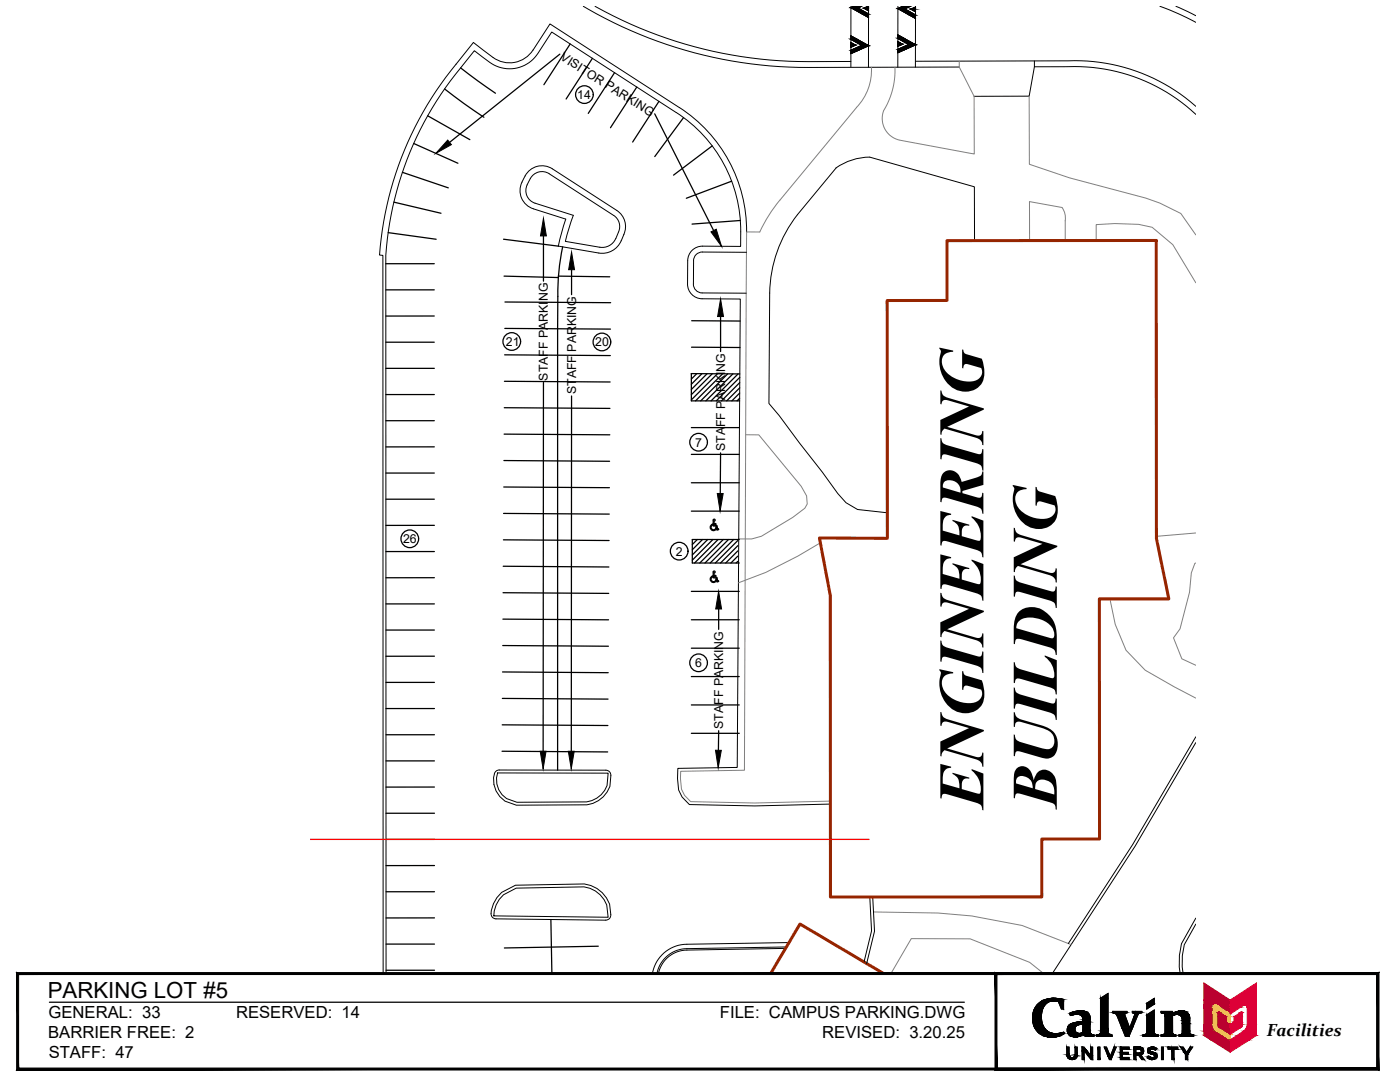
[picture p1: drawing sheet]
<svg xmlns="http://www.w3.org/2000/svg" width="279mm" height="216mm" viewBox="0 0 279 216" stroke-linecap="round" stroke-linejoin="round" font-family="sans-serif">
<defs><g id="words">
<g font-size="13">
<text x="196.3" y="161.2" transform="rotate(-90 196.3 161.2)">ENGINEERING</text>
<text x="210.9" y="161.2" transform="rotate(-90 210.9 161.2)">BUILDING</text>
</g>
<text font-size="4.4" x="9.5" y="199.1">PARKING LOT #5</text>
<text font-size="3.5" x="252.8" y="206.8">Facilities</text>
<g font-size="3.3">
<text x="9.7" y="203.1">GENERAL: 33</text>
<text x="47.1" y="203.1">RESERVED: 14</text>
<text x="143.7" y="203.1">FILE: CAMPUS PARKING.DWG</text>
<text x="9.6" y="207.1">BARRIER FREE: 2</text>
<text x="164.1" y="207.1">REVISED: 3.20.25</text>
<text x="9.7" y="211.1">STAFF: 47</text>
</g>
<g font-size="2.5">
<text x="111.7" y="11.8" transform="rotate(32 111.7 11.8)">VISITOR PARKING</text>
<text x="115.2" y="19.8">14</text>
<text x="101" y="69">21</text>
<text x="118.8" y="69.1">20</text>
<text x="109.3" y="76" transform="rotate(-90 109.3 76)">STAFF PARKING</text>
<text x="115" y="78.6" transform="rotate(-90 115 78.6)">STAFF PARKING</text>
<text x="138.7" y="89.1">7</text>
<text x="144.7" y="90" transform="rotate(-90 144.7 90)">STAFF PARKING</text>
<text x="80.4" y="108.4">26</text>
<text x="134.9" y="110.9">2</text>
<text x="138.7" y="133.1">6</text>
<text x="144.3" y="145.4" transform="rotate(-90 144.3 145.4)">STAFF PARKING</text>
</g>
</g></defs>
<!-- layer: CAMPUS MASTER PLAN - BASE|C-WALK -->
<path d="M173.9 13.4a10.7 10.7 0 0 1-2.9 8l-15.4 18.5a29.3 29.3 0 0 0-4 6.4h-2.6l-.4 107.4-12.8 .2v1.4l.2 2.2 .6 1.2 1.2 1.3 12.8 .2 15.1-.3M191.4 12.2v1.2l3 5.8v11.5l-14.1-2.6a4.5 4.5 0 0 1-3.2-7.3 15.4 15.4 0 0 0 1.5-7.4M205.4 19.2v13.6l8 2.7 15.2 4 2.8 1 4.3 2.1 2.9 4.3M205.5 48v-7.8l6.4 1.2 .5 .8 .2 .9v4.9M218.8 48v-3.2l3.7-.2 4.7 .2 2.7 .5 4.2 3.5 4.5 7.6M148.8 86.8h2.6l8.5 10.2 1.1 1.9 .1 1.7-.5 .8-2.4 1.8-6.2 3.8-2 .5h-2.6M163.7 108.3l-4.5 2.7-6.4 3.2-5.4 2.1M221.5 119.5l1.1 5.1 2.1 5.1 3.8 4 5.9 3.4 4.2 2.2M238.6 112.3l-.1 .1-.7 1.9-.4 3.9-1.9 7.3-1.3 1.8 1.7 4.2 2.7 1.2M238.6 106.4l-7.8 .6M174.3 182l12.9 .2 6.7 .6 10.1 1.9 9.8 3.8M177.8 194.3l4.1-7h11.7l11.9 4.7 2.8 2.3" fill="none" stroke="#808080" stroke-width=".2"/>
<!-- layer: CAMPUS MASTER PLAN - BASE|C-ROAD -->
<g fill="none" stroke="#000" stroke-width=".2">
<path d="M98.4 11.5l-3.9-3-3.5 4.3a67.7 67.7 0 0 0-15.3 38.1l.7 .1 .1 143.3M106.4 10a5.6 5.6 0 0 1-8 1.5M106.4 10l3.4-5.2 25.8 16.7M116.4 1.3a87.9 87.9 0 0 0 45 12.2l30-.1M118.8 1.3a86.9 86.9 0 0 0 42.6 11h8.4M169.8 7.2l3.5 1.9-3.5 1.6M169.8 7.8l2.2 1.3-2.2 .9M169.8 8.5l.9 .5-.9 .4M169.8 1.3v12M170.4 1.3l-.6 .2 3.5 2M171.9 1.3l-.8 .3 2.2 1.2M173.3 1.3l-.9 .3 .9 .5"/>
<path d="M173.3 1.3v12.1M179.2 7l3.5 1.9-3.5 1.6M179.2 7.7l2.2 1.2-2.2 1M179.2 8.3l.9 .5-.9 .4M179.2 1.3v12.1M180.2 1.3l-1 .4 3.5 2M181.7 1.3l-1.2 .5 2.2 1.2M182.7 12.2l29.7-.1a36.5 36.5 0 0 1 26.2 9.1M182.7 1.4l-.9 .4 .9 .5M182.7 1.3v12.1M206.4 12.2v1.1h6a35.4 35.4 0 0 1 26.2 9.5M206.4 13.3l-1 5.9h-11"/>
<path d="M231.5 1.3l3.8 1.5 3.3 1.7M234.7 1.3l3.9 1.8M104.8 35.1a4.3 4.3 0 0 0 .2 5.7l1.4 .9 6.5 2-1.5 5.4 8.1 1.4a4.1 4.1 0 0 0 4.5-2.5l.5-1.2M104.8 35.1a3.8 3.8 0 0 1 5.4-1.4l12.9 8.3M135.6 21.5a29.3 29.3 0 0 1 13.4 24.8M173.6 31.3a11.9 11.9 0 0 0-6.8 2.2l-7.7 9.3a26 26 0 0 0-5.5 15.7l-.1 22 2 2.4 4 5.5 4.6 5.8 3.1 4.3 1.6 1.8 2.3 1.4 6 .6M173.6 31.4l20.9 5.9v10.7M122.5 43a2.65 2.65 0 0 1 .9 3.3 4.1 4.1 0 0 1-2.1 2.8l-1 .3-.6-.1-6.9-1.1M122.5 43l-12.9-8.3a2.75 2.75 0 0 0-4.1 1.6 2.75 2.75 0 0 0 1.3 4.2l7.6 2.5-1.6 5.2M123.1 42a3.8 3.8 0 0 1 1.4 4.8M138.4 56.7a1.76 1.76 0 0 0 1.7 1.8h8.8M149 50.3h-8.8a1.76 1.76 0 0 0-1.8 1.7v4.7"/>
<path d="M99.3 154.2l22.1 .1-.3 2.5a5.1 5.1 0 0 1-4 3.2l-13.9 .1a4.5 4.5 0 0 1-3.9-5.9zM99.6 153.6a1 1 0 0 0-.9 .8M99.6 153.6l21.3 .1 .5 .1 .4 .4a5.3 5.3 0 0 1-4.7 6.4l-14.1 .1a5 5 0 0 1-4.3-6.3M238.6 148.2l-12.1 20.6-16.5 25.5M238.6 147l-12.6 21.5-12.8 19.8M100.1 178.1l2.8-1.5 13.7-.2a5.8 5.8 0 0 1 5.2 6.6 1 1 0 0 1-.9 .6l-21.9-.3-.7-.3a1.42 1.42 0 0 1-.2-1.3l.4-1.4 .7-1.2zM100.5 178.5l2.5-1.3 13.6-.2a5.5 5.5 0 0 1 4.8 6l-22.8-.2a5.7 5.7 0 0 1 1.9-4.3zM165.7 160.4l-15.1 .4-13-.3-1.5-1.5-.7-1.4-.2-2.2 .1-2.1 11.8-.2 .6-93.4-7.6-.1a2.93 2.93 0 0 1-2.9-2.9v-4.7a2.93 2.93 0 0 1 3-2.9l7.6 .1a29.1 29.1 0 0 0-6.6-21.2 27.6 27.6 0 0 0-6.2-5.5l-24.9-16.1-2.7 4.2a6.7 6.7 0 0 1-9.7 1.8l-3-2.3a79.8 79.8 0 0 0-10.1 14.3 65.9 65.9 0 0 0-7.6 26.6v143.3M173.6 179l.3 6.7-1.5 6.2M174.2 179l.3 6.8-1.5 6.5M156.8 189.2l-19.7 .4a5.8 5.8 0 0 0-5.7 4.7M156.9 189l-19.8 .3a6.1 6.1 0 0 0-6 5"/>
<path d="M157.5 188.1l-20.4 .3a7 7 0 0 0-6.9 5.9M238.6 184.4l-2.3 4.2a13.6 13.6 0 0 0-.4 4l.2 1.7M238.6 183.2l-2.8 5.1-.4 2.3-.1 2.4 .2 1.3"/>
</g>
<g fill="#000" stroke="#000" stroke-width=".2">
<path d="M169.8 7.2l1.2 .6h-1.2zM169.8 8.5l.9 .5h-.9zM169.8 9.1h.6l-.6 .3zM169.9 1.6h1.2l2.2 1.2zM171.4 1.3h.5l-.6 .2zM171.9 9.1h1.4l-2.1 .9zM172.4 1.6h.9v.5zM179.2 7l1.2 .7h-1.2zM179.2 8.9h.6l-.6 .3zM179.3 1.8h1.2l2.2 1.2zM181 1.3h.7l-1.1 .4zM181.3 8.9h1.4l-2.1 1z"/>
<path d="M182.1 1.7h.6v.1zM182.1 1.7l.6-.3v.3z"/>
<path d="M169.8 1.5h1.5l-.9-.2zM170.4 1.3h1l-.1 .2z"/>
<path d="M169.9 1.6l2.2 1.2h1.2zM172.1 2.8h1.2v.7z"/>
<path d="M169.8 9l.6 .1 .3-.1zM169.8 9l.6 .1h-.6z"/>
<path d="M169.8 7.8l3.4 1.3-2.2-1.3zM169.8 7.8l3.4 1.3h-1.2z"/>
<path d="M169.8 1.5h1.5zM169.8 1.5l1.3 .1z"/>
<path d="M169.8 10h1.4l.7-.9zM169.8 10h1.4l-1.4 .7z"/>
<path d="M172.4 1.6h.9v-.3zM173.3 1.3v.3z"/>
<path d="M172 9.1h1.3zM171.9 9.1h1.4z"/>
<path d="M179.2 1.7h1.4l-.4-.4zM180.2 1.3h.8l-.4 .4z"/>
<path d="M179.3 1.8l2.2 1.2h1.2zM181.5 3h1.2v.7z"/>
<path d="M179.2 8.3l.9 .5zM179.2 8.3l.9 .5h-.9z"/>
<path d="M179.2 8.8l.6 .1 .3-.1zM179.2 8.8l.6 .1h-.6z"/>
<path d="M179.2 7.7l3.4 1.2-2.2-1.2zM179.2 7.7l3.4 1.2h-1.2z"/>
<path d="M179.2 1.7h1.4zM179.2 1.7l1.3 .1z"/>
<path d="M179.2 9.9h1.4l.7-1zM179.2 9.9h1.4l-1.4 .6z"/>
<path d="M181.8 1.8h.9l-.6-.1zM181.8 1.8h.9v.5z"/>
<path d="M181.4 8.9h1.3zM181.3 8.9h1.4z"/>
</g>
<!-- layer: CAMPUS MASTER PLAN - BASE|C-BLDG -->
<path d="M189 48h41.7l.1 59.5 2.5 12h-13.9v47.9h-11.5v11.6h-42.2v-60.2l-2.2-11.5 13.6 .1-.1-47.4h12zM153.8 194.3l5.9-9.9 16.6 9.9" fill="none" stroke="#952500" stroke-width=".6"/>
<!-- layer: C-PARK -->
<g fill="none" stroke="#000" stroke-width=".25">
<path d="M88.7 17.7l3.9 3 4 2.7M91.9 13.5l7 5.1M111.7 10.8l-22 17.6M113.8 8.8l-5.3 8.1M118.2 11.6l-5.2 8.2M122.7 14.5l-5.3 8.1M127.1 17.4l-5.3 8.1M169.8 7.2l3.5 1.9-3.5 1.6M169.8 7.8l2.2 1.3-2.2 .9M169.8 8.5l.9 .5-.9 .4M170.4 1.3l-.6 .2 3.5 2M171.9 1.3l-.8 .3 2.2 1.2"/>
<path d="M173.3 1.3l-.9 .3 .9 .5M179.2 7l3.5 1.9-3.5 1.6M179.2 7.7l2.2 1.2-2.2 1M179.2 8.3l.9 .5-.9 .4M180.2 1.3l-1 .4 3.5 2M181.7 1.3l-1.2 .5 2.2 1.2M182.7 1.4l-.9 .4 .9 .5M80.3 34.4l9.2 3.1M82.6 28.6l8.8 4M85.4 23.1l8.4 4.8M130.7 22.7l11.7 23.3M131.5 20.2l-5.2 8.1"/>
<path d="M136.4 23.5l-5.7 7.7M142.1 29.1l-7.7 5.8M146 36.2l-9 3.4M77 52.6h9.7M77 57.8h9.7M77.5 46.4l9.5 1.3M78.6 40.3l9.4 2.3M100.5 47.7l10.9 1.4M100.6 55.1l10.9 .3M108.5 47.1v9M111.4 55.1l10.3 .1M112.3 49.3a44.6 44.6 0 0 0-1 9.8v94.6"/>
<path d="M114.1 53.8v5M147.8 44l-9.7 .7M77 78.7h9.7M77 73.5h9.7M77 68.3h9.7M86.7 63.1h-9.7M100.7 76.1l21.1 .1M100.7 70.8l21.1 .2M100.7 65.5l21.1 .2M100.8 60.3l21.1 .1M108.5 76.3l-.1 73.6M114.1 79l-.1 70.9"/>
<path d="M138 69.3h9.7M138 74.5v.1M138 64l9.7 .1M139.1 74.5l-1.1 1.1M140.1 74.6l-2.1 2.1M141.1 74.6l-3.1 3.1M142.2 74.6l-4.2 4.2M143.2 74.6l-5.2 5.2M143.8 63.2v6.9M144.2 74.6l-5.4 5.4M145.2 74.6l-5.4 5.4M146.3 74.6l-5.4 5.4"/>
<path d="M147.3 74.6l-5.4 5.4M147.6 79.5l-.5 .5M147.6 78.4l-1.5 1.6M147.6 76.3l-3.6 3.7M147.6 77.4l-2.6 2.6M147.6 75.3l-4.7 4.7M147.6 74.6l-9.6-.1v5.5h9.6M77 83.9h9.7M77 99.6h9.7M77 94.4h9.7M86.7 89.2h-9.7M100.5 97.2l21.1 .1"/>
<path d="M100.6 91.9l21.1 .1M100.6 86.6l21.1 .2M100.6 81.4l21.1 .1M138 96.3h9.5M138 90.7h9.5M138 85.3h9.5M143.8 90.4l-.1 8.1M77 110.1h9.7M86.7 115.3h-9.7M86.7 104.8h-9.7M100.4 118.3l21.1 .1M100.4 113l21.1 .1"/>
<path d="M100.5 107.7l21.1 .2M100.5 102.4l21.1 .2M138 118h9.5M138 102h9.5M139.2 107.7l-1 1M140.2 107.7l-2 2M141.2 107.7l-3 3M142.2 114.9a.64 .64 0 0 0-.3 1.1 .64 .64 0 0 0 1.1-.3l-.1-.2a.51 .51 0 0 1-.4 .6 .51 .51 0 0 1-.6-.4 .51 .51 0 0 1 .4-.6M142.2 114.9l.1 .2M142.3 104.7a.51 .51 0 0 0-.4 .6 .51 .51 0 0 0 .6 .4 .51 .51 0 0 0 .4-.5 .6 .6 0 0 1-.6 .7 .6 .6 0 0 1-.6-.7l.3-.5 .2-.1 .1 .1M142.3 107.7l-4.1 4.1M142.3 114.1v1.2l.7 .1 .1 .7 .3-.1v-.1h-.2l-.1-.7-.6-.1v-.2l.4 .1-.1-.2h-.3v-.5"/>
<path d="M142.3 114.1l.2-.2 .2 .1v.2l-.2 .1M142.4 103.7h.3v.2l-.2 .1v.4l.3 .1 .1 .1h-.4v.2l.6 .1 .1 .7 .2-.1v.2h-.3l-.1-.7-.7-.1zM143.3 107.7l-4.7 4.6M144.3 107.7l-4.6 4.6M145.4 107.7l-4.7 4.6M146.4 107.7l-4.7 4.6M147.2 112l-.3 .3M147.2 111l-1.3 1.3M147.2 109.9l-2.4 2.4M147.3 108.9l-3.5 3.4M147.3 107.8l-4.5 4.5M147.5 107.7h-9.3v4.6h9.3"/>
<path d="M77 136.2h9.7M77 125.7h9.7M77 120.5h9.7M86.7 130.9h-9.7M100.3 139.4l21 .1M100.3 134.1l21.1 .1M100.3 128.8l21.1 .1M100.4 123.5l21.1 .2M138 123.7h9.5M138 135h9.5M138 129.3h9.5M143.4 121.5v4.1"/>
<path d="M77 141.4h9.7M77 151.8h9.7M77 146.6h9.7M86.7 157l-9.7 .1M100.2 149.9l21.1 .1M100.2 144.6l21.1 .2M138 146.3h9.5M138 140.7h9.5M143.4 145.8v3.9M77 167.5h9.7M77 162.3h9.7M77 177.9h9.7"/>
<path d="M86.7 172.7h-9.7M77 193.6h9.7M77 188.4h9.7M86.7 183.2h-9.7M109.9 183.5l.2 10.8M119.4 188.8l-18.7 .4M119.5 194.1l-9.8 .2"/>
</g>
<g fill="#000" stroke="#000" stroke-width=".2">
<path d="M169.8 7.2l1.2 .6h-1.2zM169.8 8.5l.9 .5h-.9zM169.9 1.6h1.2l2.2 1.2zM171.4 1.3h.5l-.6 .2zM171.9 9.1h1.4l-2.1 .9zM172.4 1.6h.9v.5zM179.2 7l1.2 .7h-1.2zM179.2 8.3l.9 .5h-.9zM179.3 1.8h1.2l2.2 1.2zM181 1.3h.7l-1.1 .4zM182.7 1.4v.4zM89.4 28l.7 .9-3.1 1.7z"/>
<path d="M108.5 43.6l.5 3.5h-1.1zM114.1 50.3l.6 3.5h-1.2zM141.9 46.3l1-.6 1.1 3.4zM143.8 59.6l.6 3.6h-1.2zM143.2 98.5h1.1l-.6 3.5zM143.4 118l.6 3.5h-1.2zM107.8 149.9h1.2l-.6 3.5zM113.4 149.9h1.2l-.6 3.5zM142.8 149.7h1.2l-.7 3.5z"/>
<path d="M169.8 9v.4zM169.8 9h.9l-.9 .4z"/>
<path d="M169.8 1.5h1.5l-.9-.2zM170.4 1.3h1l-.1 .2z"/>
<path d="M169.9 1.6l2.2 1.2h1.2zM172.1 2.8h1.2v.7z"/>
<path d="M169.8 7.8l3.4 1.3-2.2-1.3zM169.8 7.8l3.4 1.3h-1.2z"/>
<path d="M169.8 1.5h1.5zM169.8 1.5l1.3 .1z"/>
<path d="M169.8 10h1.4l.7-.9zM169.8 10h1.4l-1.4 .7z"/>
<path d="M172.4 1.6h.9v-.3zM173.3 1.3v.3z"/>
<path d="M172 9.1h1.3zM171.9 9.1h1.4z"/>
<path d="M179.2 8.8v.4zM179.2 8.8h.9l-.9 .4z"/>
<path d="M179.2 9.9v.6zM179.2 9.9h1.4l-1.4 .6z"/>
<path d="M179.2 1.7h1.4l-.4-.4zM180.2 1.3h.8l-.4 .4z"/>
<path d="M179.3 1.8l2.2 1.2h1.2zM181.5 3h1.2v.7z"/>
<path d="M179.2 7.7l3.4 1.2-2.2-1.2zM179.2 7.7l3.4 1.2h-1.2z"/>
<path d="M179.2 1.7h1.4zM179.2 1.7l1.3 .1z"/>
<path d="M181.4 8.9h1.3zM181.3 8.9h1.4z"/>
<path d="M181.3 8.9l-.7 1 2.1-1zM179.2 9.9l2.1-1-.7 1z"/>
<path d="M181.8 1.8h.9v-.4zM181.8 1.8h.9v.5z"/>
</g>
<path d="M173.3 1.3v.3" fill="none" stroke="#000" stroke-width=".2"/>
<!-- layer: C-Lot Boundries -->
<path d="M61.9 167.5h111.6" fill="none" stroke="#f00" stroke-width=".25"/>
<!-- layer: C-PARK-TEXT -->
<g fill="none" stroke="#000" stroke-width=".25">
<circle cx="116.6" cy="18.9" r="1.76"/>
<circle cx="102.1" cy="68.1" r="1.76"/>
<circle cx="120.1" cy="68.2" r="1.76"/>
<circle cx="139.4" cy="88.2" r="1.76"/>
<circle cx="81.8" cy="107.5" r="1.76"/>
<circle cx="135.5" cy="110" r="1.76"/>
<circle cx="139.4" cy="132.3" r="1.76"/>
</g>
<!-- layer: A-TITL -->
<g fill="#000" stroke="#000" stroke-width=".2">
<path d="M210 199.2h.4zM219.6 199.2l1.5-1v1zM228.9 200.2l1.5-1v1zM209.5 207h.8zM212 206h.3zM213.6 204.4h4zM213.6 202.6h.3zM213.7 211.4h.5zM214.5 206.9h.4zM215.5 201.7h.4zM216.3 206.5h2zM219.6 206.3h1.6z"/>
<path d="M219.6 206.2h1.5zM228.7 206.3h1.8zM228.8 206.3h1.7zM228.9 200.2h1.5v.2zM229.8 208.9h.4zM230.4 210.5h.5zM228.9 202.5l1.5-1v1zM234 202.3h3.2zM235.7 201.7h.3z"/>
<path d="M207.7 199.9h1.6zM207.5 200h1.6z"/>
<path d="M207.8 199.8l1.5 .1 .3-.1zM207.7 199.9l.1-.1 1.5 .1z"/>
<path d="M207.9 199.8h1.8zM207.8 199.8h1.8z"/>
<path d="M207.9 199.8h1.9zM207.9 199.8h1.8z"/>
<path d="M208 199.7h2.1zM207.9 199.8h1.9z"/>
<path d="M208 199.7h2.3zM208 199.7h2.3z"/>
<path d="M208 199.7h2.3zM208 199.7h2.1z"/>
<path d="M210.3 199.7h2zM210.3 199.7h2z"/>
<path d="M210 199.2h.8zM209.8 199.2h1z"/>
<path d="M209.8 199.2h1.1zM209.7 199.2h1.2z"/>
<path d="M209.7 199.2l1.6 .1zM209.5 199.3h1.8z"/>
<path d="M209.5 199.3h1.9zM209.4 199.3h2z"/>
<path d="M209.4 199.3h2.4zM209.2 199.3h2.6z"/>
<path d="M209.2 199.3h2.7zM209 199.3h2.9z"/>
<path d="M209 199.3l3.2 .1zM208.8 199.4h3.4z"/>
<path d="M208.8 199.4l3.5 .1zM208.6 199.5h3.7z"/>
<path d="M208.6 199.5h3.7zM208.6 199.5h3.7z"/>
<path d="M208.6 199.5l3.7 .1zM208.3 199.6h4z"/>
<path d="M208.3 199.6l4 .1v-.1zM208.1 199.7l.2-.1 4 .1z"/>
<path d="M208.1 199.7h4.2zM208 199.7h4.3z"/>
<path d="M210.3 199.7h2zM210.3 199.7h2z"/>
<path d="M210.6 199.7l1.7 .1zM210.6 199.7l1.7 .1z"/>
<path d="M210.9 199.8l1.4 .1zM210.9 199.8l1.4 .1z"/>
<path d="M211.2 199.9l1.1 1.4v-1.4zM211.2 199.9l1.1 1.4h-.5z"/>
<path d="M219.6 199.2l1.5 6.3v-6.3zM219.6 199.2l1.5 6.3h-1.5z"/>
<path d="M3.7 213.1l-.4 .4 271.5-.4zM3.3 213.5l271.5-.4 .4 .4zM274.8 194.5v18.6l.4 .4zM274.8 194.5l.4-.4v19.4zM3.7 194.5h271.1l.4-.4zM3.3 194.1h271.9l-271.5 .4zM3.3 194.1l.4 19v-18.6zM3.3 194.1l.4 19-.4 .4z"/>
<path d="M199 213.1l-.4 .4 76.2-.4zM198.6 213.5l76.2-.4 .4 .4zM274.8 194.5v18.6l.4 .4zM274.8 194.5l.4-.4v19.4zM199 194.5h75.8l.4-.4zM198.6 194.1h76.6l-76.2 .4zM198.6 194.1l.4 19v-18.6zM198.6 194.1l.4 19-.4 .4z"/>
<path d="M206.1 202.5l1.7 .2v-.2zM206.1 202.5l1.7 .2h-1.7z"/>
<path d="M206.1 202.7l1.7 .2v-.2zM206.1 202.7l1.7 .2h-1.7z"/>
<path d="M206.1 202.9l1.7 .1v-.1zM206.1 202.9l1.7 .1h-1.7z"/>
<path d="M206.1 203l1.7 .2v-.2zM206.1 203l1.7 .2h-1.7z"/>
<path d="M206.1 203.2l1.8 .2-.1-.2zM206.1 203.2l1.8 .2h-1.8z"/>
<path d="M206.1 203.4l1.8 .2v-.2zM206.1 203.4l1.8 .2h-1.8z"/>
<path d="M206.1 202.3l1.7 .2 .1-.2zM206.1 202.3l1.7 .2h-1.7z"/>
<path d="M206.1 203.6l1.8 .2v-.2zM206.1 203.6l1.8 .2h-1.8z"/>
<path d="M206.2 202.1l1.7 .2v-.2zM206.2 202.1l1.7 .2h-1.8z"/>
<path d="M206.2 202h1.7zM206.2 202l1.7 .1z"/>
<path d="M206.1 203.8l1.9 .2-.1-.2zM206.1 203.8l1.9 .2h-1.9z"/>
<path d="M206.1 204l1.9 .2v-.2zM206.1 204l1.9 .2h-1.8z"/>
<path d="M206.3 201.8l1.6 .2 .1-.2zM206.3 201.8l1.6 .2h-1.7z"/>
<path d="M206.3 201.7h1.7zM206.3 201.7l1.7 .1z"/>
<path d="M206.2 204.2l1.9 .1-.1-.1zM206.2 204.2l1.9 .1h-1.9z"/>
<path d="M206.4 201.5l1.6 .2v-.2zM206.4 201.5l1.6 .2h-1.7z"/>
<path d="M206.2 204.3l1.9 .2v-.2zM206.2 204.3l1.9 .2h-1.8z"/>
<path d="M206.4 201.4l1.6 .1 .1-.1zM206.4 201.4l1.6 .1h-1.6z"/>
<path d="M206.3 204.5l1.9 .2-.1-.2zM206.3 204.5l1.9 .2h-1.9z"/>
<path d="M206.5 201.2l1.6 .2 .1-.2zM206.5 201.2l1.6 .2h-1.7z"/>
<path d="M206.6 201.1h1.6zM206.6 201.1l1.6 .1z"/>
<path d="M206.3 204.7l1.9 .1zM206.3 204.7l1.9 .1z"/>
<path d="M206.4 204.8l1.9 .1-.1-.1zM206.4 204.8l1.9 .1h-1.9z"/>
<path d="M206.7 200.9l1.5 .2 .1-.2zM206.7 200.9l1.5 .2h-1.6z"/>
<path d="M206.4 204.9l2 .2-.1-.2zM206.4 204.9l2 .2h-1.9z"/>
<path d="M206.7 200.8h1.6zM206.7 200.8l1.6 .1z"/>
<path d="M206.5 205.1h2zM206.5 205.1h2z"/>
<path d="M206.5 205.1l2.1 .2-.1-.2zM206.5 205.1l2.1 .2h-1.9z"/>
<path d="M206.9 200.6l1.4 .2 .2-.2zM206.9 200.6l1.4 .2h-1.6z"/>
<path d="M206.9 200.6h1.6zM206.9 200.6h1.6z"/>
<path d="M206.7 205.3l1.9 .1zM206.7 205.3l1.9 .1z"/>
<path d="M207.1 200.4l1.4 .2 .1-.2zM207.1 200.4l1.4 .2h-1.6z"/>
<path d="M206.7 205.4l2.1 .2-.2-.2zM206.7 205.4l2.1 .2h-2z"/>
<path d="M207.1 200.4h1.6zM207.1 200.4h1.5z"/>
<path d="M207.2 200.3l1.5 .1 .1-.1zM207.1 200.4l.1-.1 1.5 .1z"/>
<path d="M206.8 205.6h2.1zM206.8 205.6h2.1z"/>
<path d="M207.3 200.2h1.5zM207.2 200.3h1.6z"/>
<path d="M206.9 205.6l2.1 .1zM206.9 205.6l2.1 .1z"/>
<path d="M207 205.7l2.3 .2-.3-.2zM207 205.7l2.3 .2h-2.2z"/>
<path d="M207.5 200.1l1.3 .1 .3-.1zM207.3 200.2l.2-.1 1.3 .1z"/>
<path d="M207.5 200h1.6zM207.5 200.1h1.6z"/>
<path d="M207.1 205.9h2.2zM207.1 205.9h2.2z"/>
<path d="M207.1 205.9l2.5 .1-.3-.1zM207.1 205.9l2.5 .1h-2.3z"/>
<path d="M209.5 207h.8zM209.7 207h.6z"/>
<path d="M207.3 206l2.5 .1zM207.3 206l2.5 .1z"/>
<path d="M207.4 206.1l2.6 .1zM207.4 206.1l2.6 .1z"/>
<path d="M207.4 206.2h2.7zM207.4 206.2h2.7z"/>
<path d="M207.5 206.2h2.9zM207.5 206.2h2.9z"/>
<path d="M207.5 206.2h3.2zM207.5 206.2h3.2z"/>
<path d="M209.3 206.9h1.3zM209.3 206.9l1 .1z"/>
<path d="M209.1 206.9h1.6zM209.1 206.9h1.5z"/>
<path d="M209 206.9h1.9zM209 206.9h1.7z"/>
<path d="M208.7 206.8h2.4zM208.7 206.8l2.2 .1z"/>
<path d="M208.6 206.8h2.6zM208.6 206.8h2.5z"/>
<path d="M208.4 206.7h3.1zM208.4 206.7l2.8 .1z"/>
<path d="M208.3 206.7h3.2zM208.3 206.7h3.2z"/>
<path d="M208 206.6l3.5 .1 .3-.1zM208 206.6l3.5 .1h-3.2z"/>
<path d="M207.8 206.4l4 .2 .3-.2zM207.8 206.4l4 .2h-3.8zM208 206.6h3.8zM208 206.6h3.8z"/>
<path d="M207.7 206.4h4.4zM207.7 206.4h4.4z"/>
<path d="M212 206l.3 .1zM211.8 206.1h.5z"/>
<path d="M211.8 206.1l.5 .1zM211.5 206.2h.8z"/>
<path d="M211.5 206.2h.9zM211.1 206.2h1.3z"/>
<path d="M211.1 206.2h1.3zM210.8 206.2h1.6z"/>
<path d="M210.8 206.2h1.6zM210.7 206.2h1.7z"/>
<path d="M207.5 206.2l4.6 .2 .3-.2zM207.5 206.2l4.6 .2h-4.4z"/>
<path d="M212.9 208.9l.5 1.6v-1.6zM212.9 208.9l.5 1.6h-.5z"/>
<path d="M212.9 210.5h.5zM212.9 210.5h.5z"/>
<path d="M212.9 210.5l.5 .1zM212.9 210.5l.5 .1z"/>
<path d="M212.9 210.6l.5 .1zM212.9 210.6l.5 .1z"/>
<path d="M212.9 210.7h.5zM212.9 210.7h.5z"/>
<path d="M212.9 210.7l.6 .1zM212.9 210.7l.6 .1z"/>
<path d="M213 210.8l.5 .1zM213 210.8l.5 .1z"/>
<path d="M213 210.9h.6zM213 210.9h.6z"/>
<path d="M213 210.9l.6 .1zM213 210.9l.6 .1z"/>
<path d="M213.1 211h.7zM213.1 211h.7z"/>
<path d="M213.7 211.4h.4zM213.8 211.4h.3z"/>
<path d="M213.1 211h.8zM213.1 211h.8z"/>
<path d="M213.1 211h.8zM213.1 211h.8z"/>
<path d="M213.6 202.5h.4zM213.6 202.5l.3 .1z"/>
<path d="M213.1 211h.9zM213.1 211h.9z"/>
<path d="M213.6 202.5h.7zM213.6 202.5h.4z"/>
<path d="M213.6 211.4h.7zM213.6 211.4h.6z"/>
<path d="M213.5 211.3h.9zM213.5 211.3l.8 .1z"/>
<path d="M214.5 206.9h.3zM214.5 206.9h.3z"/>
<path d="M213.4 211.3h1.1zM213.4 211.3h1z"/>
<path d="M213 205.3h1.5zM213 205.3h1.5z"/>
<path d="M213 205.3l1.5 .2v-.2zM213 205.3l1.5 .2h-1.5zM213 205.5h1.5zM213 205.5h1.5z"/>
<path d="M213 205.5l1.6 .2-.1-.2zM213 205.5l1.6 .2h-1.6z"/>
<path d="M214.5 210.6h.5zM214.5 210.6h.5z"/>
<path d="M213 205.1l1.5 .2 .1-.2zM213 205.1l1.5 .2h-1.5z"/>
<path d="M213 205.1h1.6zM213 205.1h1.6z"/>
<path d="M213.3 211.2h1.3zM213.3 211.2l1.2 .1z"/>
<path d="M213 205.7h1.6zM213 205.7h1.6z"/>
<path d="M213 205.7l1.6 .1v-.1zM213 205.7l1.6 .1h-1.6z"/>
<path d="M213.6 202.4h1zM213.6 202.4l.7 .1z"/>
<path d="M213.1 204.9l1.5 .2v-.2zM213.1 204.9l1.5 .2h-1.6z"/>
<path d="M213.3 211.2h1.3zM213.3 211.2h1.3z"/>
<path d="M213 205.8h1.6zM213 205.8h1.6z"/>
<path d="M213 205.8l1.7 .1zM213 205.8l1.7 .1z"/>
<path d="M213.2 204.8h1.5zM213.2 204.8l1.4 .1h-1.5zM213.1 204.9h1.5zM213.1 204.9h1.5z"/>
<path d="M213.2 204.8h1.5zM213.2 204.8h1.5z"/>
<path d="M213 205.9l1.7 .1zM213 205.9l1.7 .1z"/>
<path d="M213.2 211.1h1.5zM213.2 211.1l1.4 .1z"/>
<path d="M213.2 204.8h1.5zM213.2 204.8h1.5z"/>
<path d="M213.1 206h1.7zM213.1 206h1.7z"/>
<path d="M213.1 211h1.7zM213.1 211l1.6 .1z"/>
<path d="M214.1 211h.7zM214 211h.8z"/>
<path d="M213.1 206l1.8 .1zM213.1 206l1.8 .1z"/>
<path d="M214.2 211h.6zM214.1 211h.7z"/>
<path d="M213.3 204.7h1.5zM213.3 204.7l1.4 .1z"/>
<path d="M214.3 210.9l.5 .1zM214.3 210.9l.5 .1z"/>
<path d="M214.3 211h.5zM214.2 211h.6z"/>
<path d="M213.3 204.6h1.6zM213.3 204.6l1.5 .1z"/>
<path d="M213.1 206.1h1.8zM213.1 206.1h1.8z"/>
<path d="M214.4 210.9h.5zM214.3 210.9h.5z"/>
<path d="M213.3 204.6h1.6zM213.3 204.6h1.6z"/>
<path d="M213.1 206.1h1.9zM213.1 206.1h1.9z"/>
<path d="M214.5 210.8h.4zM214.5 210.8l.4 .1h-.5z"/>
<path d="M214.5 210.8h.4zM214.5 210.8h.4z"/>
<path d="M213.6 202.4h1.3zM213.6 202.4h1z"/>
<path d="M214.5 210.7h.5zM214.5 210.7l.4 .1z"/>
<path d="M213.1 206.1l2 .1zM213.1 206.1l2 .1z"/>
<path d="M214.6 208.9l.4 1.6v-1.6zM214.6 208.9l.4 1.6h-.4z"/>
<path d="M214.6 210.5l.4 .1v-.1zM214.6 210.5l.4 .1h-.5z"/>
<path d="M214.5 210.6l.5 .1v-.1zM214.5 210.6l.5 .1h-.5z"/>
<path d="M214.3 206.9h.7zM214.3 206.9h.6z"/>
<path d="M214.3 206.9h.8zM214.3 206.9h.7z"/>
<path d="M213.1 206.2h2.1zM213.1 206.2h2.1z"/>
<path d="M213.4 204.5h1.7zM213.4 204.5l1.5 .1h-1.6z"/>
<path d="M213.4 204.5h1.7zM213.4 204.5h1.7z"/>
<path d="M213.2 206.2h2.1zM213.2 206.2h2.1z"/>
<path d="M214 206.8h1.3zM214 206.8l1.1 .1z"/>
<path d="M213.5 204.5h1.8zM213.4 204.5h1.7z"/>
<path d="M213.2 206.2h2.2zM213.2 206.2h2.2z"/>
<path d="M213.9 206.8h1.4zM213.9 206.8h1.4z"/>
<path d="M213.9 206.8h1.5zM213.9 206.8h1.4z"/>
<path d="M213.5 204.4h2zM213.5 204.5h1.8z"/>
<path d="M213.7 206.7h1.9zM213.7 206.7l1.7 .1z"/>
<path d="M213.7 206.7h1.9zM213.7 206.7h1.9z"/>
<path d="M213.6 206.6h2.1zM213.6 206.6l2 .1z"/>
<path d="M213.6 204.4h2.2zM213.5 204.4h2z"/>
<path d="M213.4 206.5h2.5zM213.4 206.5l2.3 .1z"/>
<path d="M215.5 201.7h.5zM215.3 201.7h.7z"/>
<path d="M215.3 201.7h.8zM215.2 201.7h.9z"/>
<path d="M213.3 206.4l2.6 .1 .1-.1zM213.3 206.4l2.6 .1h-2.5zM213.4 206.5h2.5zM213.4 206.5h2.5z"/>
<path d="M213.6 204.4h2.5zM213.6 204.4h2.2z"/>
<path d="M215.2 201.7l1.1 .1zM214.9 201.8h1.4zM214.9 201.8h1.4zM214.9 201.8h1.4z"/>
<path d="M213.3 206.4h2.8zM213.3 206.4h2.7z"/>
<path d="M214.9 201.8h1.6zM214.7 201.8h1.8z"/>
<path d="M216 208.9l.9 .8-.6-.8zM216 208.9l.9 .8h-.9z"/>
<path d="M216 209.7l.4 1.7v-1.7zM216 209.7l.4 1.7h-.4z"/>
<path d="M214.7 201.8h1.9zM214.6 201.8h2z"/>
<path d="M214.6 201.8l2.1 .1zM214.4 201.9h2.3z"/>
<path d="M214.4 201.9h2.4zM214.2 201.9h2.6z"/>
<path d="M214.2 201.9l2.7 .1zM214 202h2.9z"/>
<path d="M216.4 209.7l1.2 .9-.7-.9zM216.4 209.7l1.2 .9h-.5z"/>
<path d="M214 202l3 .1zM213.8 202.1h3.2z"/>
<path d="M213.8 202.1h3.3zM213.7 202.1h3.4z"/>
<path d="M213.7 202.1l3.5 .1zM213.5 202.2h3.7z"/>
<path d="M213.5 202.2h3.7zM213.5 202.2h3.7z"/>
<path d="M213.5 202.2l3.8 .2-.1-.2zM213.5 202.2l3.8 .2h-3.8z"/>
<path d="M213.5 202.4h3.8zM213.5 202.4h3.8z"/>
<path d="M214.9 202.4h2.4zM214.9 202.4h2.4z"/>
<path d="M215.2 202.4h2.2zM215.2 202.4h2.2z"/>
<path d="M215.4 202.4l2 .1zM215.4 202.4l2 .1z"/>
<path d="M215.6 202.5h1.8zM215.6 202.5h1.8z"/>
<path d="M215.6 202.5l1.8 .1zM215.6 202.5l1.8 .1z"/>
<path d="M215.7 202.6h1.8zM215.7 202.6h1.8z"/>
<path d="M215.8 202.6l1.7 .1zM215.8 202.6l1.7 .1z"/>
<path d="M215.8 202.7l1.7 .1v-.1zM215.8 202.7l1.7 .1h-1.6z"/>
<path d="M215.9 202.8h1.6zM215.9 202.8h1.6z"/>
<path d="M215.9 202.8l1.6 .1v-.1zM215.9 202.8l1.6 .1h-1.5z"/>
<path d="M216 202.9l1.6 .1zM216 202.9l1.6 .1z"/>
<path d="M216.1 205.8l1.5 .2-.1-.2zM216.1 205.8l1.5 .2h-1.5z"/>
<path d="M216 203l1.6 .1zM216 203l1.6 .1z"/>
<path d="M216 203.1l1.6 .2v-.2zM216 203.1l1.6 .2h-1.5z"/>
<path d="M216.1 205.6l1.4 .2 .1-.2zM216.1 205.6l1.4 .2h-1.4z"/>
<path d="M216.1 203.9h1.5zM215.7 203.9h1.9z"/>
<path d="M215.7 203.9h1.9zM215.4 203.9h2.2z"/>
<path d="M215.4 203.9l2.2 .1zM215 204h2.6z"/>
<path d="M215 204h2.6zM214.7 204h2.9z"/>
<path d="M214.7 204h2.9zM214.5 204h3.1z"/>
<path d="M214.5 204l3.1 .1zM214.2 204.1h3.4z"/>
<path d="M214.2 204.1l3.4 .1zM214 204.2h3.6z"/>
<path d="M214 204.2l3.6 .1v-.1zM213.7 204.3l.3-.1 3.6 .1z"/>
<path d="M213.7 204.3l3.9 .1zM213.6 204.4h4zM213.6 204.4h4z"/>
<path d="M216.1 204.4l1.5 1.2v-1.2zM216.1 204.4l1.5 1.2h-1.5z"/>
<path d="M216.1 206h1.5zM216.1 206h1.5z"/>
<path d="M216.1 203.3h1.5zM216.1 203.3h1.5z"/>
<path d="M216.1 203.3l1.5 .2v-.2zM216.1 203.3l1.5 .2h-1.5z"/>
<path d="M216.1 203.5l1.5 .4v-.4zM216.1 203.5l1.5 .4h-1.5z"/>
<path d="M216.1 206l1.5 .1zM216 206.1h1.6z"/>
<path d="M216 206.1h1.6zM215.9 206.1h1.7z"/>
<path d="M215.9 206.1l1.7 .1zM215.8 206.2h1.8z"/>
<path d="M215.8 206.2h1.8zM215.8 206.2h1.8z"/>
<path d="M215.8 206.2h1.8zM215.6 206.2h2z"/>
<path d="M215.6 206.2h2zM215.5 206.2h2.1z"/>
<path d="M215.5 206.2h2.1zM215.4 206.2h2.2z"/>
<path d="M213.2 206.2h4.5zM213.2 206.2h4.5z"/>
<path d="M213.2 206.2l4.5 .1zM213.2 206.2l4.5 .1z"/>
<path d="M213.2 206.3h4.5zM213.2 206.3h4.5z"/>
<path d="M213.2 206.3h4.6zM213.2 206.3h4.6z"/>
<path d="M213.2 206.3l4.6 .1zM213.2 206.3l4.6 .1z"/>
<path d="M216.1 206.4h1.7zM216.1 206.4h1.7z"/>
<path d="M216.1 206.4h1.8zM216.1 206.4h1.8z"/>
<path d="M216.2 206.4h1.8zM216.2 206.4h1.8z"/>
<path d="M216.2 206.4l1.8 .1zM216.2 206.4l1.8 .1z"/>
<path d="M216.2 206.5h2zM216.2 206.5h2z"/>
<path d="M217.6 208.9l.5 1.7v-1.7zM217.6 208.9l.5 1.7h-.5z"/>
<path d="M217.1 210.6l1 .8v-.8zM217.1 210.6l1 .8h-.3z"/>
<path d="M216.2 206.5h2.1zM216.2 206.5h2.1zM216.3 206.5h2z"/>
<path d="M216.3 206.5l2 .1zM216.3 206.5l2 .1z"/>
<path d="M216.4 206.6l1.9 .1zM216.4 206.6l1.9 .1z"/>
<path d="M216.5 206.7h1.8zM216.5 206.7h1.8z"/>
<path d="M216.7 206.7l1.6 .1zM216.7 206.7l1.6 .1z"/>
<path d="M216.8 206.8h1.5zM216.8 206.8h1.5z"/>
<path d="M219.1 208.9l.4 2.5v-2.5zM219.1 208.9l.4 2.5h-.4z"/>
<path d="M220.4 208.9l1.2 1.9-.8-1.9zM220.4 208.9l1.2 1.9h-.5z"/>
<path d="M219.6 205.5l1.5 .2v-.2zM219.6 205.5l1.5 .2h-1.5z"/>
<path d="M219.6 205.7l1.5 .5v-.5zM219.6 205.7l1.5 .5h-1.5zM219.6 206.2h1.5zM219.6 206.2h1.5z"/>
<path d="M219.6 206.2h1.5zM219.6 206.2h1.5zM219.6 206.2h1.5z"/>
<path d="M219.6 206.2h1.6zM219.6 206.2h1.6z"/>
<path d="M219.6 206.2h1.6zM219.6 206.2h1.6z"/>
<path d="M219.6 206.2l1.6 .1zM219.6 206.2l1.6 .1zM219.6 206.3h1.6zM219.6 206.3h1.6z"/>
<path d="M219.6 206.3h1.6zM219.6 206.3h1.6z"/>
<path d="M219.6 206.3h1.6zM219.6 206.3h1.6z"/>
<path d="M219.6 206.3h1.6zM219.6 206.3h1.6zM219.6 206.3h1.6z"/>
<path d="M219.6 206.3h1.6zM219.6 206.3h1.6zM219.5 206.3h1.7zM219.5 206.3h1.7z"/>
<path d="M219.5 206.3h1.7zM219.5 206.3h1.7z"/>
<path d="M219.5 206.3h1.8zM219.5 206.3h1.8z"/>
<path d="M219.5 206.3h1.8zM219.5 206.3h1.8z"/>
<path d="M219.5 206.3l1.8 .1zM219.5 206.4h1.8z"/>
<path d="M219.5 206.4l2.5 .1-.7-.1zM218.8 206.5l.7-.1 2.5 .1z"/>
<path d="M218.8 206.5l3.2 .3v-.3zM218.8 206.5l3.2 .3h-3.2z"/>
<path d="M221.1 210.8l.6 .6 .3-.6zM221.1 210.8l.6 .6h-.3z"/>
<path d="M222.3 208.9l-.3 1.9 .8-1.9zM222.3 208.9l-.3 1.9h-.4z"/>
<path d="M223.6 209.4l.4 .6v-.6zM223.6 209.4l.4 .6h-.4z"/>
<path d="M223.6 210.4l.4 .6v-.6zM223.6 210.4l.4 .6h-.4z"/>
<path d="M222.6 202.2h1.8zM222.6 202.2h1.8z"/>
<path d="M222.6 202.2h1.8zM222.6 202.2h1.8z"/>
<path d="M222.7 202.2l1.7 .1zM222.7 202.2l1.7 .1z"/>
<path d="M222.7 202.3h1.7zM222.7 202.3h1.7z"/>
<path d="M222.7 202.3l1.7 .1zM222.7 202.3l1.7 .1z"/>
<path d="M222.6 202.2h1.8zM222.6 202.2h1.8z"/>
<path d="M222.8 202.4h1.7zM222.8 202.4h1.7z"/>
<path d="M222.8 202.4l1.7 .1zM222.8 202.4l1.7 .1z"/>
<path d="M222.8 202.5l2.6 2.6-.9-2.6zM222.8 202.5l2.6 2.6h-1.5z"/>
<path d="M222.1 201.8l2.8 .3v-.3zM222.1 201.8l2.8 .3h-2.8z"/>
<path d="M222.1 202.1l2.3 .1 .5-.1zM222.1 202.1l2.3 .1h-1.8z"/>
<path d="M223.6 210l1.6 .4v-.4zM223.6 210l1.6 .4h-1.6z"/>
<path d="M223.6 208.9l1.8 .5v-.5zM223.6 208.9l1.8 .5h-1.8z"/>
<path d="M223.6 211l1.8 .4v-.4zM223.6 211l1.8 .4h-1.8z"/>
<path d="M223.9 205.1l1.4 1.7 .7-1.7zM223.9 205.1l1.4 1.7h-.7z"/>
<path d="M226.3 209.4l.4 .8v-.8zM226.3 209.4l.4 .8h-.4z"/>
<path d="M226.3 210.5l.4 .9v-.9zM226.3 210.5l.4 .9h-.4z"/>
<path d="M226.5 202.5l-.5 2.6 1.1-2.6zM226.5 202.5l-.5 2.6h-.6z"/>
<path d="M226.5 202.4h.6zM226.5 202.4l.6 .1z"/>
<path d="M226.5 202.4h.7zM226.5 202.4h.6z"/>
<path d="M226.5 202.3h.7zM226.5 202.3l.7 .1z"/>
<path d="M226.5 202.3h.8zM226.5 202.3h.7z"/>
<path d="M226.5 202.2h.8zM226.5 202.2l.8 .1z"/>
<path d="M226.5 202.2h.8zM226.5 202.2h.8z"/>
<path d="M226.5 202.2h.8zM226.5 202.2h.8z"/>
<path d="M226.3 208.9h1.3zM226.3 208.9h1.3z"/>
<path d="M226.3 208.9l1.4 .1zM226.3 208.9l1.4 .1z"/>
<path d="M226.3 210.5h1.4zM226.3 210.5h1.4z"/>
<path d="M226.3 209h1.6zM226.3 209h1.6z"/>
<path d="M227.2 210.5l1.2 .9-.7-.9zM227.2 210.5l1.2 .9h-.5z"/>
<path d="M226.3 210.4h1.5zM226.3 210.4l1.4 .1z"/>
<path d="M226.3 209l1.7 .1zM226.3 209l1.7 .1z"/>
<path d="M226 201.8l1.9 .3v-.3zM226 201.8l1.9 .3h-1.9z"/>
<path d="M226 202.1l1.3 .1 .6-.1zM226 202.1l1.3 .1z"/>
<path d="M226.3 210.3h1.7zM226.3 210.3l1.5 .1z"/>
<path d="M226.3 209.1l1.8 .1zM226.3 209.1l1.8 .1h-1.8z"/>
<path d="M226.3 210.2l1.7 .1 .1-.1zM226.3 210.2l1.7 .1h-1.7z"/>
<path d="M226.3 209.2l1.8 .2v-.2zM226.3 209.2l1.8 .2h-1.8z"/>
<path d="M227.4 210.1l.7 .1zM226.7 210.2h1.4z"/>
<path d="M226.3 210.2h1.8zM226.3 210.2h1.8z"/>
<path d="M227.5 210.1h.6zM227.4 210.1h.7z"/>
<path d="M227.6 210.1h.5zM227.5 210.1h.6z"/>
<path d="M227.4 209.4h.8zM227.4 209.4h.8z"/>
<path d="M227.6 210.1h.5zM227.6 210.1h.5z"/>
<path d="M227.5 209.4h.7zM227.5 209.4h.7z"/>
<path d="M227.5 209.4h.7zM227.5 209.4h.7z"/>
<path d="M227.6 210.1h.6zM227.6 210.1h.5z"/>
<path d="M227.6 209.4l.6 .1zM227.6 209.4l.6 .1z"/>
<path d="M227.7 210h.5zM227.7 210l.5 .1z"/>
<path d="M227.7 209.5h.5zM227.7 209.5h.5z"/>
<path d="M227.7 209.9l.5 .1zM227.7 209.9l.5 .1z"/>
<path d="M227.7 210h.5zM227.7 210h.5z"/>
<path d="M227.7 209.5h.5zM227.7 209.5h.5z"/>
<path d="M227.7 209.5l.5 .1zM227.7 209.5l.5 .1z"/>
<path d="M227.8 209.6h.4zM227.8 209.6h.4z"/>
<path d="M227.8 209.9h.4zM227.8 209.9h.4z"/>
<path d="M227.8 209.6l.4 .1zM227.8 209.6l.4 .1z"/>
<path d="M227.8 209.7h.4zM227.8 209.7h.4z"/>
<path d="M227.8 209.7l.4 .1zM227.8 209.7l.4 .1z"/>
<path d="M227.8 209.8h.4zM227.8 209.8h.4z"/>
<path d="M227.8 209.8h.4zM227.8 209.8l.4 .1z"/>
<path d="M228.9 200.2v.2h1.5zM228.9 200.4h1.5l-1.5 .9z"/>
<path d="M229.2 210.8l.2 .1zM229.2 210.8l.2 .1h-.2z"/>
<path d="M229.2 210.9h.4zM229.2 210.9h.4h-.5z"/>
<path d="M229.1 209.5l.4 .1zM229.1 209.5l.4 .1z"/>
<path d="M229.1 209.6h.4zM229.1 209.6h.4z"/>
<path d="M229.1 209.6h.4zM229.1 209.6h.4z"/>
<path d="M229.1 209.6l.4 .1zM229.1 209.6l.4 .1z"/>
<path d="M229.1 209.7h.4zM229.1 209.7h.4z"/>
<path d="M229.1 209.7h.5zM229.1 209.7h.5z"/>
<path d="M229.1 209.5h.5zM229.1 209.5h.4z"/>
<path d="M229.1 209.7l.5 .1zM229.1 209.7l.5 .1z"/>
<path d="M229.1 209.4h.5zM229.1 209.4h.5z"/>
<path d="M229.1 209.4h.5zM229.1 209.4l.5 .1z"/>
<path d="M229.1 209.8h.5zM229.1 209.8h.5z"/>
<path d="M229.1 209.8h.5zM229.1 209.8h.5z"/>
<path d="M229.1 210.9l.7 .1zM229.1 210.9l.7 .1zM229 211h.8zM229 211h.8z"/>
<path d="M229.1 209.4h.5zM229.1 209.4h.5z"/>
<path d="M229.1 209.8h.6zM229.1 209.8h.6z"/>
<path d="M229.1 209.4h.6zM229.1 209.4h.5z"/>
<path d="M229.1 209.8l.6 .1zM229.1 209.8l.6 .1z"/>
<path d="M229.1 209.3h.6zM229.1 209.3l.6 .1z"/>
<path d="M229.1 209.9h.7zM229.1 209.9h.7z"/>
<path d="M229.1 209.3h.7zM229.1 209.3h.6z"/>
<path d="M229.1 209.3h.7zM229.1 209.3h.7z"/>
<path d="M229.1 209.9h.7zM229.1 209.9h.7z"/>
<path d="M229 211l.9 .1zM229 211l.9 .1z"/>
<path d="M229.1 209.9h.9zM229.1 209.9h.9z"/>
<path d="M229.1 209.3h.8zM229.1 209.3h.7z"/>
<path d="M229 211.1h1zM229 211.1h1z"/>
<path d="M230 208.9h.2zM229.8 208.9h.4zM229.8 208.9h.4z"/>
<path d="M229.1 209.9l1.2 .1zM229.1 209.9l1.2 .1z"/>
<path d="M229.7 211.4h.4zM229.7 211.4h.2z"/>
<path d="M229.7 211.4h.4zM229.7 211.4h.4z"/>
<path d="M229.8 208.9l.6 .1zM229.6 209h.8z"/>
<path d="M229.2 210h1.1zM229.2 210h1.1z"/>
<path d="M229.2 210l1.3 .1zM229.2 210l1.3 .1z"/>
<path d="M229.5 211.4h.8zM229.5 211.4h.6z"/>
<path d="M229.5 211.4h.8zM229.5 211.4h.8z"/>
<path d="M228.9 202.5l1.5 3.7v-3.7zM228.9 202.5l1.5 3.7h-1.6z"/>
<path d="M228.8 206.2h1.6zM228.8 206.2h1.6z"/>
<path d="M228.8 206.2h1.6zM228.8 206.2h1.6z"/>
<path d="M228.8 206.2h1.6zM228.8 206.2h1.6z"/>
<path d="M228.8 206.2h1.6zM228.8 206.2h1.6z"/>
<path d="M228.8 206.2h1.6zM228.8 206.2h1.6z"/>
<path d="M228.8 206.2h1.6zM228.8 206.2h1.6z"/>
<path d="M228.8 206.2l1.6 .1zM228.8 206.2l1.6 .1z"/>
<path d="M228.8 206.3h1.6zM228.8 206.3h1.6z"/>
<path d="M228.8 206.3h1.6zM228.8 206.3h1.6zM228.8 206.3h1.6zM228.8 206.3h1.6z"/>
<path d="M228.8 206.3h1.7zM228.8 206.3h1.7zM228.8 206.3h1.7z"/>
<path d="M229.6 209h.8zM229.6 209h.8z"/>
<path d="M229.6 209l1 .1zM229.4 209.1h1.2z"/>
<path d="M228.8 206.3h1.7zM228.8 206.3h1.7zM228.7 206.3h1.8z"/>
<path d="M228.7 206.3l1.8 .1zM228.7 206.4h1.8z"/>
<path d="M229.2 210.1h1.3zM229.2 210.1h1.3z"/>
<path d="M229.3 211.3h1.2zM229.3 211.3l1 .1z"/>
<path d="M229.3 211.3h1.2zM229.3 211.3h1.2z"/>
<path d="M229.3 210.1l1.3 .1zM229.3 210.1l1.3 .1z"/>
<path d="M228.7 206.4h1.8zM228.7 206.4h1.8z"/>
<path d="M228.7 206.4l2.5 .1-.7-.1zM228 206.5l.7-.1 2.5 .1z"/>
<path d="M230.4 209.5l.2 .1zM230.4 209.5h.2z"/>
<path d="M229.3 210.2h1.3zM229.3 210.2h1.3z"/>
<path d="M229.4 209.1h1.2zM229.4 209.1h1.2z"/>
<path d="M229.3 210.2h1.4zM229.3 210.2h1.4z"/>
<path d="M229.4 209.1l1.3 .1zM229.3 209.2h1.4z"/>
<path d="M229.2 211.2h1.5zM229.2 211.2h1.5z"/>
<path d="M229.2 211.2l1.3 .1 .2-.1zM229.2 211.2l1.3 .1z"/>
<path d="M230.3 209.4h.4zM230.3 209.4l.3 .1z"/>
<path d="M229.4 210.2h1.3zM229.4 210.2h1.3z"/>
<path d="M229.5 210.2h1.2zM229.5 210.2h1.2z"/>
<path d="M230.1 209.3h.6zM230.1 209.3l.6 .1z"/>
<path d="M229.6 210.2l1.2 .1zM229.6 210.2l1.2 .1z"/>
<path d="M229.9 209.3h.8zM229.9 209.3h.8z"/>
<path d="M230 209.3h.7zM230 209.3h.7z"/>
<path d="M229.3 209.2h1.5zM229.3 209.2h1.5z"/>
<path d="M229 211.1l1.7 .1 .1-.1zM229 211.1l1.7 .1z"/>
<path d="M230.1 211h.7zM230 211.1h.8z"/>
<path d="M229.2 209.2h1.6zM229.2 209.2l1.5 .1h-1.6z"/>
<path d="M229.9 210.3h.9zM229.9 210.3h.9z"/>
<path d="M229.9 210.3l.9 .1zM229.9 210.3l.9 .1z"/>
<path d="M230.2 211h.6zM230.1 211h.7z"/>
<path d="M229.2 209.2h1.6zM229.2 209.2h1.6z"/>
<path d="M230.2 211h.6zM230.2 211h.6z"/>
<path d="M230.3 211h.5zM230.2 211h.6z"/>
<path d="M230.3 211h.5zM230.3 211h.5z"/>
<path d="M230.2 210.4h.6zM230.2 210.4h.6z"/>
<path d="M230.2 210.4l.7 .1zM230.2 210.4l.7 .1z"/>
<path d="M230.4 210.9h.4zM230.4 210.9l.4 .1z"/>
<path d="M230.3 210.5h.6zM230.3 210.5h.6z"/>
<path d="M230.4 210.9h.5zM230.4 210.9h.4z"/>
<path d="M230.3 210.5h.6zM230.3 210.5h.6zM230.4 210.5h.5z"/>
<path d="M230.4 210.9h.5zM230.4 210.9h.5z"/>
<path d="M230.4 210.5l.5 .1zM230.4 210.5l.5 .1z"/>
<path d="M230.4 210.8h.5zM230.4 210.8l.5 .1z"/>
<path d="M230.4 210.6h.5zM230.4 210.6h.5z"/>
<path d="M230.4 210.6l.5 .1zM230.4 210.6l.5 .1z"/>
<path d="M230.4 210.7l.5 .1zM230.4 210.7l.5 .1z"/>
<path d="M230.4 210.8h.5zM230.4 210.8h.5z"/>
<path d="M230.4 210.8h.5zM230.4 210.8h.5z"/>
<path d="M230.4 210.7h.5zM230.4 210.7h.5z"/>
<path d="M228 206.5l3.2 .3v-.3zM228 206.5l3.2 .3h-3.2z"/>
<path d="M231.8 208.9l.4 2.5v-2.5zM231.8 208.9l.4 2.5h-.4z"/>
<path d="M231.7 201.8l2.3 .3v-.3zM231.7 201.8l2.3 .3h-2.3z"/>
<path d="M231.7 202.1l2.3 .2v-.2zM231.7 202.1l2.3 .2h-1.6z"/>
<path d="M232.4 202.3h1.6zM232.4 202.3h1.6z"/>
<path d="M232.4 202.3h1.6zM232.4 202.3h1.6z"/>
<path d="M232.4 202.3h1.6zM232.4 202.3h1.6z"/>
<path d="M232.5 202.7l1.5 3.5v-3.5zM232.5 202.7l1.5 3.5h-1.5z"/>
<path d="M232.5 206.2h1.5zM232.5 206.2h1.5z"/>
<path d="M232.5 206.2h1.5zM232.5 206.2h1.5z"/>
<path d="M232.5 206.2h1.5zM232.5 206.2h1.5z"/>
<path d="M232.5 206.2h1.5zM232.5 206.2h1.5z"/>
<path d="M232.5 206.2l1.5 .1zM232.5 206.2l1.5 .1z"/>
<path d="M232.5 206.3h1.5zM232.5 206.3h1.5z"/>
<path d="M232.5 206.3h1.6zM232.5 206.3h1.6z"/>
<path d="M232.4 206.3h1.7zM232.4 206.3h1.7z"/>
<path d="M232.4 206.3h1.7zM232.4 206.3h1.7zM232.4 206.3h1.7zM232.4 206.3h1.7z"/>
<path d="M232.4 206.3h1.7zM232.4 206.3h1.7z"/>
<path d="M232.4 206.3h1.7zM232.4 206.3h1.7z"/>
<path d="M232.4 206.3h1.7zM232.4 206.3h1.7z"/>
<path d="M232.4 206.3l1.7 .1zM232.4 206.3l1.7 .1z"/>
<path d="M232.4 206.4h1.7zM232.3 206.4h1.8z"/>
<path d="M232.3 206.4h1.8zM232.3 206.4h1.8z"/>
<path d="M232.3 206.4l2.4 .1-.6-.1zM231.7 206.5l.6-.1 2.4 .1z"/>
<path d="M232.5 202.6l1.5 .1 .2-.1zM232.5 202.6l1.5 .1h-1.5z"/>
<path d="M233.9 209.4l.4 2v-2zM233.9 209.4l.4 2h-.4z"/>
<path d="M232.5 202.5h2zM232.5 202.5l1.7 .1z"/>
<path d="M232.5 202.4h2.2zM232.5 202.4l2 .1z"/>
<path d="M231.7 206.5l3 .3v-.3zM231.7 206.5l3 .3h-3z"/>
<path d="M232.5 202.4h2.4zM232.5 202.4h2.2z"/>
<path d="M233.1 208.9l2 .5v-.5zM233.1 208.9l2 .5h-2z"/>
<path d="M235.7 201.7h.4zM235.5 201.7h.6z"/>
<path d="M235.6 208.9l1.2 1.1-.7-1.1zM235.6 208.9l1.2 1.1h-.5z"/>
<path d="M235.5 201.7h.7zM235.4 201.7h.8z"/>
<path d="M235.4 201.7l1 .1zM235.2 201.8h1.2z"/>
<path d="M235.2 201.8h1.2zM235.1 201.8h1.3z"/>
<path d="M235.1 201.8l1.5 .1zM234.8 201.9h1.8z"/>
<path d="M234.8 201.9h1.8zM234.8 201.9h1.8z"/>
<path d="M234.8 201.9l2 .1zM234.6 202l.2-.1 2 .1z"/>
<path d="M234.6 202h2.2zM234.5 202h2.3z"/>
<path d="M234.5 202l2.5 .1-.2-.1zM234.3 202.1l.2-.1 2.5 .1z"/>
<path d="M234.3 202.1h2.7zM234.3 202.1h2.7z"/>
<path d="M234.3 202.1l2.9 .2-.2-.2zM234 202.3l.3-.2 2.9 .2zM234 202.3h3.2z"/>
<path d="M236.6 210.4l.4 1v-1zM236.6 210.4l.4 1h-.4z"/>
<path d="M234 202.3h3.2zM234 202.3h3.2z"/>
<path d="M232.4 202.3h4.8zM232.4 202.3h4.8z"/>
<path d="M232.4 202.3h4.8zM232.4 202.3h4.8z"/>
<path d="M232.5 202.3l4.7 .1zM232.5 202.3l4.7 .1z"/>
<path d="M232.5 202.4h4.7zM232.5 202.4h4.7z"/>
<path d="M232.5 202.4h4.7zM232.5 202.4h4.7z"/>
<path d="M232.5 202.4h4.7zM232.5 202.4h4.7z"/>
<path d="M234.9 202.4h2.4zM234.9 202.4h2.4z"/>
<path d="M235.1 202.4h2.2zM235.1 202.4h2.2z"/>
<path d="M235.2 202.4l2.1 .1zM235.2 202.4l2.1 .1zM235.3 202.5h2zM235.3 202.5h2z"/>
<path d="M235.3 202.5h2zM235.3 202.5h2z"/>
<path d="M235.4 202.5h1.9zM235.4 202.5h1.9z"/>
<path d="M235.4 202.5l1.9 .1zM235.4 202.5l1.9 .1z"/>
<path d="M236.3 210l.7 .4 .3-.4zM236.3 210l.7 .4h-.4z"/>
<path d="M235.5 202.6h1.8zM235.5 202.6h1.8z"/>
<path d="M235.6 202.6l1.8 .1zM235.6 202.6l1.8 .1z"/>
<path d="M235.6 202.7h1.8zM235.6 202.7h1.8z"/>
<path d="M235.7 202.7l1.7 .1zM235.7 202.7l1.7 .1z"/>
<path d="M235.7 202.8l1.7 .1zM235.7 202.8l1.7 .1z"/>
<path d="M235.8 202.9h1.6zM235.8 202.9h1.6z"/>
<path d="M235.8 202.9l1.6 .1zM235.8 202.9l1.6 .1z"/>
<path d="M235.8 203l1.6 .1v-.1zM235.8 203l1.6 .1h-1.5z"/>
<path d="M235.9 203.1l1.5 .1v-.1zM235.9 203.1l1.5 .1h-1.5z"/>
<path d="M235.9 203.2l1.5 .1v-.1zM235.9 203.2l1.5 .1h-1.5z"/>
<path d="M235.9 203.3l1.5 .4v-.4zM235.9 203.3l1.5 .4h-1.5z"/>
<path d="M235.9 203.7l1.5 .5v-.5zM235.9 203.7l1.5 .5h-1.5z"/>
<path d="M235.9 204.2l1.5 1.5v-1.5zM235.9 204.2l1.5 1.5h-1.5z"/>
<path d="M235.9 205.7l1.5 .2v-.2zM235.9 205.7l1.5 .2h-1.5z"/>
<path d="M235.9 205.9l1.6 .3-.1-.3zM235.9 205.9l1.6 .3h-1.6z"/>
<path d="M235.9 206.2h1.6zM235.9 206.2h1.6z"/>
<path d="M235.9 206.2h1.6zM235.9 206.2h1.6zM235.9 206.2h1.6zM235.9 206.2h1.6z"/>
<path d="M235.9 206.2l1.6 .1zM235.9 206.2l1.6 .1z"/>
<path d="M235.9 206.3h1.6zM235.9 206.3h1.6z"/>
<path d="M235.9 206.3h1.6zM235.9 206.3h1.6z"/>
<path d="M235.9 206.3h1.6zM235.9 206.3h1.6zM235.9 206.3h1.6zM235.9 206.3h1.6z"/>
<path d="M235.9 206.3h1.6zM235.9 206.3h1.6zM235.9 206.3h1.6zM235.9 206.3h1.6z"/>
<path d="M235.9 206.3h1.7zM235.9 206.3h1.7z"/>
<path d="M235.9 206.3h1.7zM235.9 206.3h1.7z"/>
<path d="M235.9 206.3l1.7 .1zM235.9 206.3l1.7 .1z"/>
<path d="M235.8 206.4h1.8zM235.8 206.4h1.8z"/>
<path d="M235.8 206.4h1.9zM235.8 206.4h1.9z"/>
<path d="M235.8 206.4l2.4 .1-.5-.1zM235.3 206.5l.5-.1 2.4 .1z"/>
<path d="M237.5 208.9l-.2 1.1 .7-1.1zM237.5 208.9l-.2 1.1h-.5z"/>
<path d="M235.3 206.5l2.9 .3v-.3zM235.3 206.5l2.9 .3h-2.9z"/>
</g>
<g fill="none" stroke="#000" stroke-width=".2">
<path d="M207.9 199.8l-.3 .1a3.4 3.4 0 0 0-1.5 2.4M209.8 199.8a2.89 2.89 0 0 0-2 3.2M209.8 199.8l1.4 .1M210.3 199.2l1.9 .2 .1 1.9h-.5l-.6-1.4M210.3 199.2l-1.4 .2-1 .4M211.2 199.9h.1M206.1 202.3a3.8 3.8 0 0 0 5.1 4.5M207.8 203l.2 1.2M208 204.2a2.98 2.98 0 0 0 4.3 1.7l.1 .3-1.2 .6M213.2 204.8a1.36 1.36 0 0 0 .8 2M213.4 204.5l-.2 .3M213.8 204.3l-.4 .2"/>
<path d="M214 206.8l1.1 .1M214.6 210.5a.6 .6 0 0 1-.6 .5 .6 .6 0 0 1-.6-.5v-1.6h-.5v1.6a1.06 1.06 0 0 0 1 .9 1.06 1.06 0 0 0 1.1-.8v-1.7h-.4v1.6M214.7 204.7l.6-.2 .8-.1v1.6a.93 .93 0 0 1-1.3 0 .93 .93 0 0 1-.1-1.3zM216 208.9h.3l1.3 1.7v-1.7h.5v2.5h-.3l-1.4-1.7v1.7h-.4zM217.3 202.4l.2 .2M217.3 202.4a3.2 3.2 0 0 0-3.8-.2l.1 .4 .9-.2a1.18 1.18 0 0 1 1.3 .2 1.18 1.18 0 0 1 .3 1.3l-1.4 .1-.9 .3M217.5 202.6l.1 3.6M217.6 206.2l.7 .3M218.3 206.5v.3h-1.5l-.7-.4-1 .5M219.1 208.9h.4v2.5h-.4zM220.4 208.9h.4l.8 1.9 .7-1.9h.5l-1.1 2.5h-.3zM221.1 206.2l.2 .2 .7 .1v.3h-3.2v-.3l.8-.3v-7l1.5-1v8"/>
<path d="M222.6 202.2l.2 .3 1.8 4.3h.7l1.9-4.5M222.6 202.2l-.5-.1v-.3h2.8v.3l-.5 .1 1 2.9 1.1-2.9-.5-.1v-.3h1.9v.3l-.6 .1M223.6 208.9h1.8v.5h-1.4v.6h1.2v.4h-1.2v.6h1.4v.4h-1.8zM226.7 209.4h.7a.39 .39 0 0 1 .4 .4 .39 .39 0 0 1-.4 .3l-.7 .1zM227.3 202.2l-.1 .1M227.7 210.5a.79 .79 0 0 0 .5-.9 .79 .79 0 0 0-.8-.7h-1.1v2.5h.4v-.9h.5l.7 .9h.5l-.7-.9M228.9 202.5l1.5-1v4.7l.1 .1 .7 .2v.3h-3.2v-.3l.8-.3zM228.9 200.2l1.5-1v1.2l-1.5 .9zM229.8 209.3l.8 .3 .2-.4a1.04 1.04 0 0 0-1.7 .5 1.32 1.32 0 0 0 1.1 .7l.2 .3-.2 .3M229.8 209.3l-.3 .3 .1 .2a1.29 1.29 0 0 1 1.3 .9 1.07 1.07 0 0 1-.8 .7 1.07 1.07 0 0 1-1.1-.4l.3-.3 .5 .3h.4M231.8 208.9h.4v2.5h-.4zM232.5 206.2v-3.8l-.8-.3v-.3h2.3v.5a2.21 2.21 0 0 1 3.3 .2l.1 .7 .1 3 .1 .2 .6 .1v.3h-2.9v-.3l.6-.2"/>
<path d="M233.1 208.9h2v.5h-.8v2h-.4v-2h-.8zM235.1 202.4l-.5 .1-.6 .2v3.5l.7 .3v.3h-3v-.3l.7-.1 .1-.2M235.1 202.4l.3 .1M235.4 202.5l.3 .3 .2 .5M235.6 208.9h.5l.7 1.1 .7-1.1h.5l-1 1.5v1h-.4v-1zM235.9 203.3v3"/>
</g>
<g fill="#b8002e" stroke="#b8002e" stroke-width=".2">
<path d="M240.3 196.1l5.2 3.4h-5.2z"/>
<path d="M242.8 200.6h2.7v.4z"/>
<path d="M240.3 206.6h3.9l1.3 .9z"/>
<path d="M243.2 202h.1z"/>
<path d="M243.3 205l2.2 .1z"/>
<path d="M240.3 199.5l5.2 1v-1zM240.3 199.5l5.2 1h-5.2z"/>
<path d="M242.6 200.5h2.9zM242.6 200.5h2.9z"/>
<path d="M240.3 200.5h2.2zM240.3 200.5h2.3z"/>
<path d="M242.6 200.5l2.9 .1zM242.6 200.5l2.9 .1z"/>
<path d="M240.3 200.5h2.2zM240.3 200.5l2.2 .1z"/>
<path d="M242.7 200.6h2.8zM242.7 200.6h2.8z"/>
<path d="M240.3 200.6h2.2zM240.3 200.6h2.1z"/>
<path d="M240.3 200.6h2.1zM240.3 200.6h2z"/>
<path d="M240.3 200.6h2zM240.3 200.6l1.9 .1z"/>
<path d="M240.3 200.7h1.9zM240.3 200.7l1.9 .1z"/>
<path d="M240.3 200.8h1.9zM240.3 200.8l1.8 .1z"/>
<path d="M240.3 200.9h1.8zM240.3 200.9h1.8z"/>
<path d="M242.8 200.6l.7 .4h2zM243.5 201h2v1.3z"/>
<path d="M240.3 200.9h1.8zM240.3 200.9l1.8 .1z"/>
<path d="M240.3 201l1.8 3.4v-3.4zM240.3 201l1.8 3.4h-1.8z"/>
<path d="M240.3 204.4l1.8 .2v-.2zM240.3 204.4l1.8 .2h-1.8z"/>
<path d="M240.3 204.6l1.9 .3-.1-.3zM240.3 204.6l1.9 .3h-1.9z"/>
<path d="M240.3 204.9l2 .2-.1-.2zM240.3 204.9l2 .2h-2z"/>
<path d="M240.3 205.1l2.1 .2-.1-.2zM240.3 205.1l2.1 .2h-2.1z"/>
<path d="M240.3 205.3l2.2 .2-.1-.2zM240.3 205.3l2.2 .2h-2.2z"/>
<path d="M240.3 205.5l2.4 .1-.2-.1zM240.3 205.5l2.4 .1h-2.4z"/>
<path d="M240.3 205.6l2.6 .2-.2-.2zM240.3 205.6l2.6 .2h-2.6z"/>
<path d="M240.3 205.8l3.9 .8-1.3-.8zM240.3 205.8l3.9 .8h-3.9z"/>
<path d="M240.3 206.6l1.3 .9h3.9zM241.6 207.5h3.9v2.5z"/>
<path d="M243.2 202h.1zM243.2 202h.1z"/>
<path d="M243.2 202h.1zM243.2 202h.1zM243.2 202h.1zM243.2 202h.1z"/>
<path d="M243.2 202h.2zM243.1 202h.3z"/>
<path d="M243.1 202h.3zM243.1 202h.3z"/>
<path d="M243.1 202l.4 .1zM243.1 202l.4 .1z"/>
<path d="M243.1 202.1h.4zM243.1 202.1h.4z"/>
<path d="M243.1 202.1h.5zM243.1 202.1h.5z"/>
<path d="M243.1 202.1l.5 .1zM243.1 202.1l.5 .1z"/>
<path d="M243.1 202.2l1.6 .7-1.1-.7zM243.1 202.2l1.6 .7h-1.6z"/>
<path d="M243.1 202.9l1.6 1v-1zM243.1 202.9l1.6 1h-1.6z"/>
<path d="M243.1 203.9l2.4 .5-.8-.5zM243.1 203.9l2.4 .5h-2.4z"/>
<path d="M243.1 204.4h2.4zM243.1 204.4h2.4z"/>
<path d="M243.1 204.4l2.4 .2v-.2zM243.1 204.4l2.4 .2h-2.4z"/>
<path d="M243.1 204.6l2.4 .1v-.1zM243.1 204.6l2.4 .1h-2.4z"/>
<path d="M243.1 204.7l2.4 .1v-.1zM243.1 204.7l2.4 .1h-2.3z"/>
<path d="M243.2 204.8l2.3 .1v-.1zM243.2 204.8l2.3 .1h-2.3z"/>
<path d="M243.2 204.9l2.3 .1zM243.2 204.9l2.3 .1z"/>
<path d="M243.3 205l2.2 .1zM243.4 205.1h2.1v1.3z"/>
</g>
<g fill="#ffbf00" stroke="#ffbf00" stroke-width=".2">
<path d="M242.5 200.5h.1z"/>
<path d="M244.7 202.9h.8v1z"/>
<path d="M242.9 205.8h1.6l1 .6z"/>
<path d="M242.5 200.5l.2 .1zM242.5 200.6h.2z"/>
<path d="M242.5 200.6h.2zM242.5 200.6h.2z"/>
<path d="M242.5 200.6h.3zM242.4 200.6h.4z"/>
<path d="M242.4 200.6h.4zM242.4 200.6h.4z"/>
<path d="M242.4 200.6h.5zM242.3 200.6h.6z"/>
<path d="M242.3 200.6l.7 .1zM242.2 200.7h.8z"/>
<path d="M242.2 200.7l.9 .1zM242.2 200.7l.9 .1z"/>
<path d="M242.2 200.8l1 .1zM242.2 200.8l1 .1z"/>
<path d="M242.1 200.9h1.2zM242.1 200.9h1.2z"/>
<path d="M242.1 200.9l1.4 .1zM242.1 200.9l1.4 .1z"/>
<path d="M242.1 201l2.8 1-1.4-1zM242.1 201l2.8 1h-2.8z"/>
<path d="M243.2 202h1.7zM243.2 202h1.7z"/>
<path d="M242.1 202h1.1zM242.1 202h1.1zM242.1 202h1.1zM242.1 202h1.1z"/>
<path d="M243.3 202h1.6zM243.3 202h1.6z"/>
<path d="M242.1 202h1.1zM242.1 202h1.1z"/>
<path d="M243.3 202h1.7zM243.3 202h1.7z"/>
<path d="M242.1 202h1.1zM242.1 202h1.1z"/>
<path d="M242.1 202h1.1zM242.1 202h1z"/>
<path d="M242.1 202h1zM242.1 202h1z"/>
<path d="M242.1 202h1zM242.1 202l1 .1z"/>
<path d="M242.1 202.1h1zM242.1 202.1h1z"/>
<path d="M242.1 202.1h1zM242.1 202.1h1z"/>
<path d="M242.1 202.1l1 .1zM242.1 202.1l1 .1z"/>
<path d="M243.3 202l2.2 .3-.5-.3zM243.3 202l2.2 .3h-1.6z"/>
<path d="M243.9 202.3l1.6 .6v-.6zM243.9 202.3l1.6 .6h-.8z"/>
<path d="M244.7 202.9v1h.8zM244.7 203.9h.8v.5z"/>
<path d="M242.1 202.2l1 2.2v-2.2zM242.1 202.2l1 2.2h-1z"/>
<path d="M242.1 204.4h1zM242.1 204.4h1z"/>
<path d="M242.1 204.4l1 .2v-.2zM242.1 204.4l1 .2h-1z"/>
<path d="M242.1 204.6h1zM242.1 204.6h1z"/>
<path d="M242.1 204.6l1 .1zM242.1 204.6l1 .1z"/>
<path d="M242.1 204.7l1.1 .1-.1-.1zM242.1 204.7l1.1 .1h-1z"/>
<path d="M242.2 204.8l1 .1zM242.2 204.8l1 .1z"/>
<path d="M242.2 204.9h1zM242.2 204.9h1z"/>
<path d="M242.2 204.9l1.1 .1zM242.2 204.9l1.1 .1z"/>
<path d="M242.2 205l1.2 .1zM242.2 205l1.2 .1z"/>
<path d="M242.3 205.1h1.2zM242.3 205.1h1.2z"/>
<path d="M242.3 205.1l1.5 .2-.3-.2zM242.3 205.1l1.5 .2h-1.4z"/>
<path d="M242.4 205.3l1.7 .2-.3-.2zM242.4 205.3l1.7 .2h-1.6z"/>
<path d="M242.5 205.5l1.8 .1-.2-.1zM242.5 205.5l1.8 .1h-1.6z"/>
<path d="M242.7 205.6l1.8 .2-.2-.2zM242.7 205.6l1.8 .2h-1.6z"/>
<path d="M242.9 205.8l.9 .6h1.7zM243.8 206.4h1.7v1.1z"/>
</g>
<g fill="#dd0037" stroke="#dd0037" stroke-width=".2">
<path d="M245.5 199.5l5.3-3.4v3.4z"/>
<path d="M245.5 201h2l-2 1.3z"/>
<path d="M246.9 206.6h3.9l-1.4 .9z"/>
<path d="M247.7 202h.1z"/>
<path d="M245.5 205h2.2z"/>
<path d="M245.5 199.5l5.3 1v-1zM245.5 199.5l5.3 1h-5.3z"/>
<path d="M248.4 200.5h2.4zM248.4 200.5h2.4z"/>
<path d="M245.5 200.5h2.9zM245.5 200.5l2.8 .1z"/>
<path d="M248.5 200.5l2.3 .1zM248.5 200.5l2.3 .1z"/>
<path d="M245.5 200.6h2.8zM245.5 200.6h2.7z"/>
<path d="M248.6 200.6h2.2zM248.6 200.6h2.2z"/>
<path d="M248.6 200.6h2.2zM248.6 200.6h2.2z"/>
<path d="M248.7 200.6l2.1 .1zM248.7 200.6l2.1 .1z"/>
<path d="M248.8 200.7l2 .1zM248.8 200.7l2 .1z"/>
<path d="M248.8 200.8l2 .1zM248.8 200.8l2 .1z"/>
<path d="M248.9 200.9h1.9zM248.9 200.9h1.9z"/>
<path d="M248.9 200.9l1.9 .1zM248.9 200.9l1.9 .1z"/>
<path d="M245.5 200.6l2 .4 .7-.4zM245.5 200.6l2 .4h-2z"/>
<path d="M248.9 201l1.9 3.4v-3.4zM248.9 201l1.9 3.4h-1.9z"/>
<path d="M248.9 204.4l1.9 .2v-.2zM248.9 204.4l1.9 .2h-1.9z"/>
<path d="M248.9 204.6l1.9 .3v-.3zM248.9 204.6l1.9 .3h-2z"/>
<path d="M248.8 204.9l2 .2v-.2zM248.8 204.9l2 .2h-2z"/>
<path d="M248.8 205.1l2 .2v-.2zM248.8 205.1l2 .2h-2.2z"/>
<path d="M248.6 205.3l2.2 .2v-.2zM248.6 205.3l2.2 .2h-2.3z"/>
<path d="M248.5 205.5l2.3 .1v-.1zM248.3 205.6l.2-.1 2.3 .1z"/>
<path d="M248.3 205.6l2.5 .2v-.2zM248.2 205.8l.1-.2 2.5 .2z"/>
<path d="M248.2 205.8l2.6 .8v-.8zM246.9 206.6l1.3-.8 2.6 .8z"/>
<path d="M245.5 207.5h3.9l-2.5-.9zM245.5 207.5h3.9l-3.9 2.5z"/>
<path d="M247.7 202h.1zM247.7 202h.1z"/>
<path d="M247.7 202h.2zM247.7 202h.2zM247.7 202h.2zM247.7 202h.2z"/>
<path d="M247.7 202h.2zM247.6 202h.3z"/>
<path d="M247.6 202h.3zM247.6 202h.3z"/>
<path d="M247.6 202l.3 .1zM247.5 202.1h.4z"/>
<path d="M247.5 202.1h.4zM247.5 202.1h.4z"/>
<path d="M247.5 202.1h.4zM247.4 202.1h.5z"/>
<path d="M247.4 202.1l.5 .1zM247.4 202.2h.5z"/>
<path d="M247.4 202.2l.5 .7v-.7zM246.3 202.9l1.1-.7 .5 .7z"/>
<path d="M246.3 202.9l1.6 1v-1zM246.3 202.9l1.6 1h-1.6z"/>
<path d="M246.3 203.9l1.6 .5v-.5zM245.5 204.4l.8-.5 1.6 .5z"/>
<path d="M245.5 204.4h2.4zM245.5 204.4h2.4z"/>
<path d="M245.5 204.4l2.4 .2v-.2zM245.5 204.4l2.4 .2h-2.4z"/>
<path d="M245.5 204.6l2.4 .1v-.1zM245.5 204.6l2.4 .1h-2.4z"/>
<path d="M245.5 204.7l2.4 .1v-.1zM245.5 204.7l2.4 .1h-2.4z"/>
<path d="M245.5 204.8l2.3 .1 .1-.1zM245.5 204.8l2.3 .1h-2.3z"/>
<path d="M245.5 204.9h2.3zM245.5 204.9l2.2 .1z"/>
<path d="M245.5 205l2.1 .1zM245.5 205.1h2.1l-2.1 1.3z"/>
</g>
<path d="M9.9 200h182.6" fill="none" stroke="#000" stroke-width=".25"/>
<use href="#words"/>
</svg>
